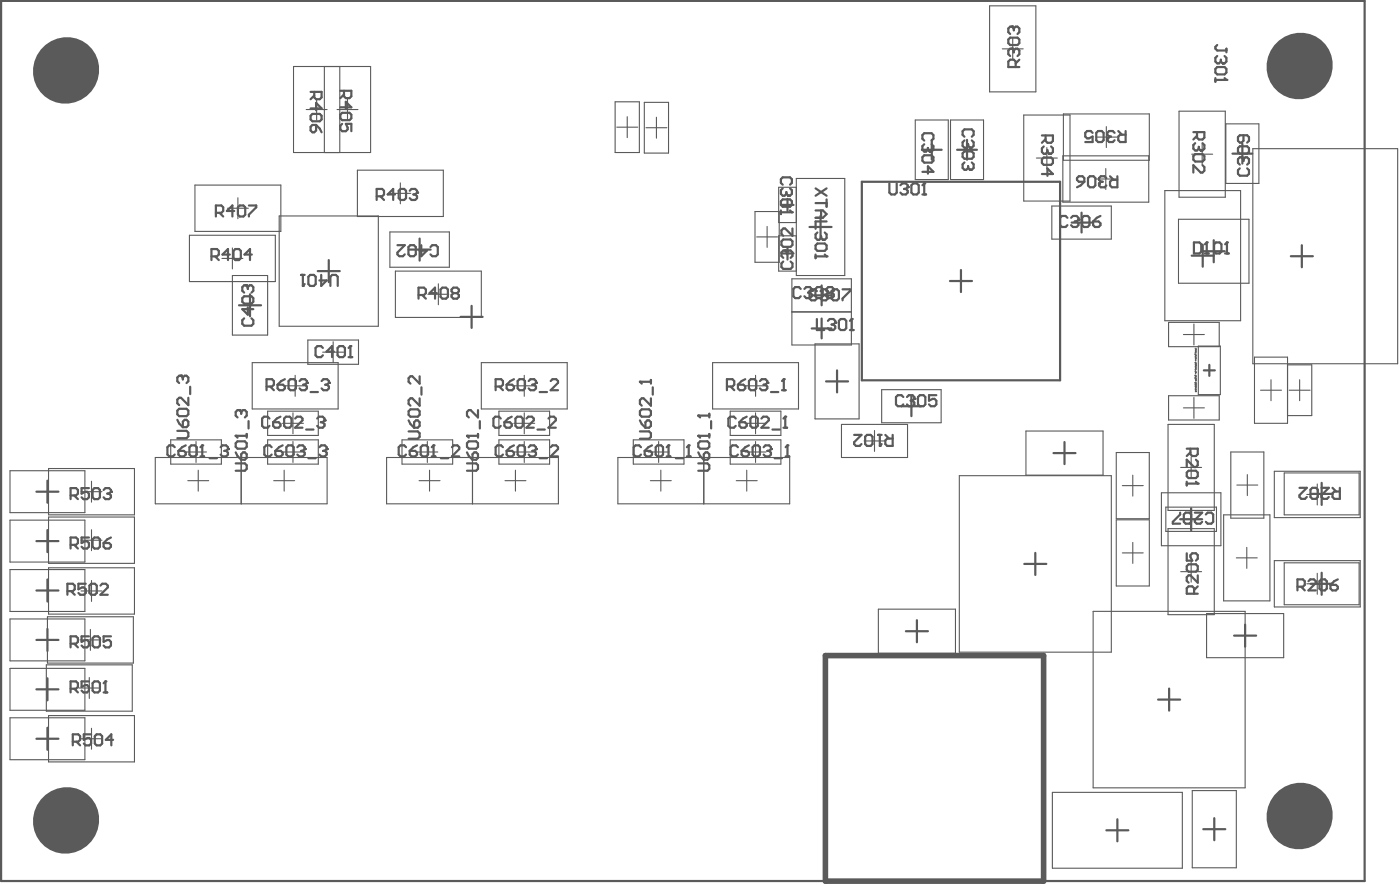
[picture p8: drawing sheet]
<svg xmlns="http://www.w3.org/2000/svg" width="211mm" height="134mm" viewBox="0 0 211 134" stroke-linecap="round" stroke-linejoin="round" font-family="sans-serif">
<g fill="none" stroke="#5a5a5a" stroke-width=".17">
<path d="M44.3 10h11.6v13h-11.6zM46.2 16.5h3.2M47.8 14.9v3.2M49 10v13M50.9 16.5h3.1M51.3 10v13M52.4 14.9v3.2M92.8 15.4h3.7v7.6h-3.7zM93.1 19.2h3.2M94.7 17.6v3.2M97.3 15.4h3.6v7.7h-3.6zM97.5 19.3h3.2"/>
<path d="M99.1 17.7v3.2M138.1 18.1h5v9h-5zM143.5 18.1h5v9h-5zM149.4 .9h7v13h-7zM151.3 7.4h3.1M152.9 5.8v3.2M154.5 17.4h7v12.9h-7zM160.5 17.2h13v7h-13zM167 19.1v3.2M178 16.8h6.9v13h-6.9zM185 18.7h5v9h-5zM28.6 35.5h13v7h-13z"/>
<path d="M29.4 27.9h13v7h-13zM33.5 39h3.2M34.3 31.4h3.2M35.1 37.4v3.2M35.9 29.8v3.2M42.1 32.6h15v16.6h-15zM53.9 25.7h13v7h-13zM58.8 35h9v5.3h-9zM58.8 29.2h3.2M60.4 27.6v3.2M114 31.9h3.6v7.7h-3.6zM114.2 35.8h3.2"/>
<path d="M115.8 34.2v3.1M120.2 35.6h-2.7v5.3h2.7M120.2 28.3h-2.7v5.3h2.7M120.2 26.9h7.3v14.7h-7.3zM156.4 23.9h3.2M158 22.3v3.1M158.8 31.1h8.9v5h-8.9zM160.4 23.5h13v7h-13zM165.3 27h3.2M165.4 20.7h3.2M166.9 25.4v3.2M175.8 28.8h11.5v19.6h-11.5z"/>
<path d="M177.9 33.1h10.6v9.6h-10.6zM179.9 23.3h3.1M181.5 21.7v3.2M189.1 22.4h21.9v32.5h-21.9zM35.1 41.6h5.3v9h-5.3zM38.1 54.7h12.9v7h-12.9zM43 58.2h3.1M44.6 56.6v3.2M46.5 51.3h7.6v3.7h-7.6zM48.7 53.1h3.2M50.3 51.6v3.1M59.7 40.9h12.9v7h-12.9z"/>
<path d="M64.6 44.4h3.1M66.2 42.8v3.2M72.6 54.7h13v7h-13zM77.6 58.2h3.1M79.1 56.6v3.2M107.6 54.7h12.9v7h-12.9zM112.5 58.2h3.1M114 56.6v3.2M119.5 42.1h9v10h-9zM119.5 47.1h9M123 51.9h6.7v11.3h-6.7zM133.1 58.8h9v5h-9z"/>
<path d="M176.4 48.7h7.6v3.6h-7.6zM176.4 59.7h7.6v3.7h-7.6zM178.6 50.5h3.2M180.2 48.9v3.2M180.2 60v3.1M180.9 52.2h3.3v7.4h-3.3zM189.4 53.9h4.9v10h-4.9zM190.3 58.9h3.1M191.8 57.3v3.2M194.3 55.1h3.7v7.6h-3.7M194.6 58.9h3.1M196.2 57.3v3.2"/>
<path d="M1.5 71h11.3v6.4h-11.3zM1.5 78.5h11.3v6.3h-11.3zM7.3 70.7h13v7h-13zM7.3 78h13v7h-13zM12.2 74.2h3.2M13.8 72.6v3.2M13.8 79.9v3.2M23.4 69h26v7h-26zM25.8 66.4h7.6v3.6h-7.6zM28 68.2h3.2M28.3 72.5h3.2M29.6 66.6v3.2"/>
<path d="M29.9 71v3.1M36.4 69v7M40.4 62h7.6v3.7h-7.6zM40.4 66.4h7.6v3.6h-7.6zM41.3 72.5h3.2M42.6 63.9h3.2M42.6 68.2h3.2M42.9 71v3.1M44.2 62.3v3.2M44.2 66.6v3.2M58.4 69h25.9v7h-25.9zM60.7 66.4h7.6v3.6h-7.6z"/>
<path d="M62.9 68.2h3.2M63.3 72.5h3.1M64.5 66.6v3.2M64.8 71v3.1M71.3 69v7M75.3 62h7.7v3.7h-7.7zM75.3 66.4h7.7v3.6h-7.7zM76.2 72.5h3.2M77.6 63.9h3.1M77.6 68.2h3.1M77.8 71v3.1M79.1 62.3v3.2"/>
<path d="M79.1 66.6v3.2M93.3 69h25.9v7h-25.9zM95.6 66.4h7.6v3.6h-7.6zM97.8 68.2h3.2M98.2 72.5h3.1M99.4 66.6v3.2M99.7 71v3.1M106.2 69v7M110.2 62h7.7v3.7h-7.7zM110.2 66.4h7.7v3.6h-7.7zM111.1 72.5h3.2M112.5 63.9h3.1"/>
<path d="M112.5 68.2h3.1M112.7 71v3.1M114 62.3v3.2M114 66.6v3.2M127 64h10v5h-10zM130.4 66.5h3.2M132 65v3.1M144.8 71.8h22.9v26.6h-22.9zM154.9 65h11.6v6.7h-11.6zM168.5 68.3h5v10h-5zM168.5 78.4h5v10h-5zM169.4 73.3h3.2"/>
<path d="M171 71.7v3.2M175.3 74.4h9v8h-9zM176 76.5h7.6v3.7h-7.6zM176.3 64h7v13h-7zM176.3 79.8h7v13h-7zM178.2 78.4h3.2M178.2 70.5h3.2M178.6 61.5h3.2M179.8 69v3.1M179.8 76.8v3.1M184.7 77.7h7v13h-7zM185.8 68.2h5v10h-5z"/>
<path d="M186.7 73.2h3.1M188.3 71.6v3.2M192.3 71.1h13v7h-13zM193.8 71.4h11.3v6.3h-11.3zM197.2 74.6h3.2M198.8 73v3.2M1.5 85.9h11.3v6.4h-11.3zM1.5 93.4h11.3v6.3h-11.3zM7.2 93.1h12.9v7h-12.9zM7.3 85.7h13v7h-13zM12.1 96.6h3.1M12.2 89.2h3.2"/>
<path d="M12.2 81.5h3.2M13.6 95v3.1M13.8 87.6v3.2M132.6 91.9h11.6v6.7h-11.6zM165 92.3h22.9v26.6h-22.9zM169.4 83.4h3.2M171 81.9v3.1M178.2 86.3h3.2M179.8 84.7v3.1M182.1 92.6h11.7v6.6h-11.7zM186.6 84.2h3.2M188.2 82.6v3.2"/>
<path d="M192.3 84.6h13v7h-13zM193.8 84.9h11.3v6.4h-11.3zM197.2 88.1h3.2M198.8 86.5v3.2M1.5 100.9h11.3v6.3h-11.3zM1.5 108.3h11.3v6.3h-11.3zM7 100.3h13v7h-13zM7.3 108h13v7h-13zM11.9 103.8h3.2M12.2 111.5h3.2M13.5 102.2v3.2M13.8 109.9v3.2"/>
<path d="M158.8 119.6h19.7v11.4h-19.7zM180 119.3h6.6v11.7h-6.6z"/>
</g>
<g fill="none" stroke="#5a5a5a" stroke-width=".33">
<path d="M49.6 39.2v3.4M61.7 37.7h3.3M63.3 36v3.3M117.9 38.2h1.9M117.9 30.9h1.9M118.9 30v1.8M118.9 37.3v1.9M122.2 34.3h3.3M123.9 32.6v3.3M130.1 27.4h29.9v30h-29.9zM139.1 22.6h3M140.6 21.1v3"/>
<path d="M144.5 22.6h3M146 21.1v3M161.8 33.6h2.9M163.2 32.1v3M179.9 38.6h3.3M181.5 36.9v3.3M181.5 37.9h3.4M183.2 36.3v3.3M186 23.2h3M187.5 21.7v3M194.8 38.7h3.4M196.5 37v3.3"/>
<path d="M36.1 46.1h3.3M37.7 44.4v3.3M48 40.9h3.3M69.5 47.8h3.3M71.2 46.2v3.3M122.5 49.6h3M122.5 44.6h3M124 43.1v3M124 48.1v3M124.7 57.6h3.3M126.3 55.9v3.3M137.6 59.8v3"/>
<path d="M143.4 42.4h3.3M145 40.7v3.4M181.7 55.9h1.7M182.5 55.1v1.6M5.5 74.2h3.3M7.2 72.5v3.4M7.2 80v3.3M136.1 61.3h3M159 68.4h3.3M160.7 66.7v3.3M178.1 78.4h3.4M179.8 76.7v3.3"/>
<path d="M197.8 74.5h3.4M199.5 72.9v3.3M5.5 96.6h3.3M5.5 89.1h3.3M5.5 81.7h3.3M7.2 87.4v3.4M7.2 94.9v3.3M136.7 95.3h3.4M138.4 93.6v3.3M154.6 85.1h3.3M156.3 83.4v3.4M186.3 95.9h3.3"/>
<path d="M187.9 94.3v3.3M197.8 88.1h3.4M199.5 86.4v3.4M5.5 111.5h3.3M5.5 104h3.3M7.2 102.4v3.3M7.2 109.8v3.3M174.8 105.6h3.3M176.5 103.9v3.3M167 125.3h3.3M168.7 123.6v3.4M181.6 125.1h3.3"/>
<path d="M183.3 123.5v3.3"/>
</g>
<path d="M124.6 98.9h32.9v34.1h-32.9z" fill="none" stroke="#5a5a5a" stroke-width=".85"/>
<g fill="#5a5a5a">
<path d="M193.1 119.3a4.9 4.9 0 0 1 6.7 .3 4.9 4.9 0 0 1 .2 6.7 5 5 0 0 1-7.4 .4 5 5 0 0 1 .5-7.4z"/>
<path d="M6.9 120a4.9 4.9 0 0 1 6.7 .2 4.9 4.9 0 0 1 .2 6.8 5 5 0 0 1-7.4 .4 5 5 0 0 1 .5-7.4z"/>
<path d="M193.1 6.1a4.9 4.9 0 0 1 6.7 .3 4.9 4.9 0 0 1 .2 6.7 5 5 0 0 1-7.4 .4 5 5 0 0 1 .5-7.4z"/>
<path d="M6.9 6.8a4.9 4.9 0 0 1 6.7 .3 4.9 4.9 0 0 1 .2 6.7 5 5 0 0 1-7.4 .4 5 5 0 0 1 .5-7.4z"/>
</g>
<path d="M.2 .1h205.8v132.9h-205.8zM187.1 25.4l-.2 .3v.5l.2 .3h1.1l.3-.3v-.5l-.3-.3M187.4 23.7h-.3l-.2 .3v.6l.2 .3" fill="none" stroke="#5a5a5a" stroke-width=".33"/>
<g fill="none" stroke="#5a5a5a" stroke-width=".15">
<path d="M180.4 58.7h.1M180.4 52.6h.1v.1M180.4 53.2h.1v-.1l-.1 .1M180.4 54.9h.1v-.1l-.1 .1M180.4 57.1h.1M180.4 58.3h.1v-.1l-.1 .1M180.4 58.1h.1M180.4 53.8h.1M180.4 53.9h.1M180.4 55.4h.1M180.4 55l.1 .1v-.1M180.4 57.3l.1-.1v.1"/>
<path d="M180.4 52.8h.1M180.4 53.6h.1M180.4 53.7v.1M180.4 55.3v.1M180.4 55.7v.1M180.4 58.4h.1M180.4 57.7v.1M180.4 53.6l.1 .1M180.4 54.2h.1M180.4 54.7h.1M180.4 54.7v.1M180.4 54.8h.1"/>
<path d="M180.4 56.3h.1M180.4 57.3h.1M180.4 57.4h.1M180.4 57.7h.1M180.4 58.4l.1 .1M180.4 58.5h.1M180.5 52.8v-.1v.1M180.5 53.7v-.1v.1M180.5 56.1v.1zM180.5 57.7v.1v-.1M180.5 57.9v.1zM180.5 54.2l-.1 .1"/>
<path d="M180.5 54.7v.1M180.5 56h.1M180.5 56.9v.1M180.5 55.6h.1M180.5 55.6l-.1 .1M180.5 56.8h.1M180.5 56.8h-.1M180.5 57.3h.1M180.5 58.4h.1M180.5 58.4h-.1M180.5 54l-.1 .1 .1-.1v.1M180.5 55.5l-.1 .1 .1-.1v.1"/>
<path d="M180.5 56.3l-.1 .1M180.5 56.8v.1l-.1-.1M180.5 58.5l-.1 .1M180.5 53.4l-.1 .1v-.1h.1M180.5 56.6v.1M180.5 58.4v.1M180.5 54.2h.1M180.5 56.7h.1M180.5 55v.1M180.5 53.8h.1M180.5 55h.1M180.5 55.6v.1"/>
<path d="M180.5 57.4l-.1 .1M180.5 57.7h.1M180.5 55.2v.1l-.1-.1h.2M180.5 55.7l-.1 .1M180.5 56.8v.1M180.5 58.1h.1M180.5 58.7h.1M180.5 52.9h-.1l.1 .1M180.5 54.3h-.1l.1 .1M180.5 58.8h-.1l.1 .1M180.5 56.6h-.1l.1 .1M180.5 56h-.1"/>
<path d="M180.5 57h-.1M180.5 57.4h.1M180.6 59.1h-.2v-.1l.1 .1"/>
</g>
<circle cx="187.4" cy="23.7" r=".17" fill="#5a5a5a"/>
<g fill="none" stroke="#5a5a5a" stroke-width=".33">
<path d="M187.1 22.1h1.1l.3 .3v.5l-.3 .3h-1.1l-.2-.3v-.5zM187.4 23.7l.3 .3M187.7 20.4v.8l-.3 .3h-.3l-.2-.3v-.5l.2-.3h1.1l.3 .3v.5l-.3 .3M187.7 24v.3M187.7 24l.3-.3h.2l.3 .3v.6l-.3 .3M179.1 71.3l.3-.3h1.1l.3 .3v.6l-.3 .2h-1.1l-.3-.2zM179.1 72.7v.6M179.1 67.7h1.7v.8l-.3 .3h-.5l-.3-.3v-.8M179.1 73h1.7M179.7 68.3l-.6 .5M180.5 69.4l.3 .2v.6l-.3 .3h-.3l-1.1-1.1v1.1M179.1 83.5v1.1h.9l-.3-.6v-.2l.3-.3h.5l.3 .3v.5l-.3 .3"/>
<path d="M179.4 85.2h1.1l.3 .2v.6l-.3 .3h-1.1l-.3-.3v-.6zM180.2 89.6v-.8l-.2-.3h-.6l-.3 .3v.8h1.7M180.8 86.8v1.1l-1.1-1.1h-.3l-.3 .3v.6l.3 .2M180.8 88.5l-.6 .5"/>
</g>
<circle cx="180.8" cy="73" r=".17" fill="#5a5a5a"/>
<path d="M180.1 19.9h1.7v.9l-.3 .2h-.5l-.3-.2v-.9M180.7 20.5l-.6 .5M181.5 21.6l.3 .3v.5l-.3 .3h-.3M180.5 72.7l.3 .3" fill="none" stroke="#5a5a5a" stroke-width=".33"/>
<circle cx="181.2" cy="22.7" r=".17" fill="#5a5a5a"/>
<path d="M157.3 20.4h1.6v.9l-.2 .2h-.6l-.3-.2v-.9M157.8 21l-.5 .5M158.7 22.1l.2 .3v.5l-.2 .3h-.3M180.4 21.6l-.3 .3v.5l.3 .3h.3l.3-.3M180.4 23.3h1.1l.3 .2v.6l-.3 .3h-1.1l-.3-.3v-.6zM181 22.4l.2 .3M181 22.2v.2M181.5 24.9l.3 .3v.6l-.3 .2h-.3l-1.1-1.1v1.1" fill="none" stroke="#5a5a5a" stroke-width=".33"/>
<circle cx="158.4" cy="23.2" r=".17" fill="#5a5a5a"/>
<path d="M145.6 20.6l-.3-.2v-.6l.3-.3h1.1l.3 .3v.6l-.3 .2M146.7 21.2l.3 .3v.5l-.3 .3h-.3M157.3 26.3h1.6l-.8-.9v1.1M157.5 22.1l-.2 .3v.5l.2 .3h.3l.3-.3M157.5 23.8h1.2l.2 .2v.6l-.2 .3h-1.2l-.2-.3v-.6zM158.1 22.9l.3 .3M158.1 22.7v.2" fill="none" stroke="#5a5a5a" stroke-width=".33"/>
<circle cx="146.4" cy="22.3" r=".17" fill="#5a5a5a"/>
<path d="M145.6 21.2l-.3 .3v.5l.3 .3h.2l.3-.3M145.6 22.9h1.1l.3 .2v.6l-.3 .3h-1.1l-.3-.3v-.6zM146.1 22l.3 .3M146.1 21.7v.3M146.7 24.5l.3 .3v.5l-.3 .3h-.3" fill="none" stroke="#5a5a5a" stroke-width=".33"/>
<circle cx="146.4" cy="25.6" r=".17" fill="#5a5a5a"/>
<path d="M139.5 21.2l-.3-.3v-.5l.3-.3h1.1l.3 .3v.5l-.3 .3M140.6 21.8l.3 .2v.6l-.3 .3h-.3M145.6 24.5l-.3 .3v.5l.3 .3h.2l.3-.3M146.1 25.3l.3 .3M146.1 25.1v.2" fill="none" stroke="#5a5a5a" stroke-width=".33"/>
<circle cx="140.3" cy="22.9" r=".17" fill="#5a5a5a"/>
<path d="M118.1 27.9l-.2-.3v-.6l.2-.2h1.2l.2 .2v.6l-.2 .3M119.3 28.4l.2 .3v.6l-.2 .2h-.3M139.2 25.9h1.7l-.8-.8v1.1M139.5 21.8l-.3 .2v.6l.3 .3h.3l.3-.3M139.5 23.4h1.1l.3 .3v.6l-.3 .2h-1.1l-.3-.2v-.6zM140.1 22.6l.2 .3M140.1 22.3v.3" fill="none" stroke="#5a5a5a" stroke-width=".33"/>
<circle cx="119" cy="29.5" r=".17" fill="#5a5a5a"/>
<path d="M117.9 31.8v.5M117.9 32h1.6M118.1 28.4l-.2 .3v.6l.2 .2h.3l.3-.2M118.1 30.1h1.2l.2 .3v.5l-.2 .3h-1.2l-.2-.3v-.5zM118.7 29.3l.3 .2M118.7 29v.3" fill="none" stroke="#5a5a5a" stroke-width=".33"/>
<circle cx="119.5" cy="32" r=".17" fill="#5a5a5a"/>
<path d="M119.3 31.8l.2 .2M48.7 52.5l-.2-.3h-.6l-.3 .3v1.1l.3 .3h.6l.2-.3M50.4 53.1h-1.1l.8-.9v1.7M51.2 52.2h.6l.3 .3v1.1l-.3 .3h-.6l-.2-.3v-1.1zM52.6 53.9h.6M52.9 52.2v1.7" fill="none" stroke="#5a5a5a" stroke-width=".33"/>
<circle cx="52.9" cy="52.2" r=".17" fill="#5a5a5a"/>
<path d="M51.4 13.7h1.6v.8l-.2 .3h-.6l-.3-.3v-.8M51.4 16.2h1.6l-.8-.8v1.1M51.6 17h1.2l.2 .3v.6l-.2 .2h-1.2l-.2-.2v-.6zM51.6 18.7l-.2 .3v.5l.2 .3h.6l.3-.3v-.3l-.3-.5h.8v1.1M51.9 14.3l-.5 .5M36.9 48l-.3 .3v.6l.3 .3h1.1l.2-.3v-.6l-.2-.3M36.9 44.7h1.1l.2 .3v.5l-.2 .3h-1.1l-.3-.3v-.5zM37.1 43h-.2l-.3 .3v.6l.3 .3M37.4 46.4v1.1l-.8-.8h1.6M52.9 52.2l-.3 .3" fill="none" stroke="#5a5a5a" stroke-width=".33"/>
<circle cx="37.1" cy="43" r=".17" fill="#5a5a5a"/>
<path d="M183.7 6.8l-.3 .3v.2l.3 .3h1.4M184.8 8.5l.3 .2v.6l-.3 .3h-.2M185.1 7.3v.6M37.1 43l.3 .3M37.4 43.3v.3M37.4 43.3l.3-.3h.3l.2 .3v.6l-.2 .3" fill="none" stroke="#5a5a5a" stroke-width=".33"/>
<circle cx="184.6" cy="9.6" r=".17" fill="#5a5a5a"/>
<path d="M183.4 11.8v.5M183.4 12.1h1.7M183.7 8.5l-.3 .2v.6l.3 .3h.3l.3-.3M183.7 10.1h1.1l.3 .3v.6l-.3 .2h-1.1l-.3-.2v-.6zM184.3 9.3l.3 .3M184.3 9v.3" fill="none" stroke="#5a5a5a" stroke-width=".33"/>
<circle cx="185.1" cy="12.1" r=".17" fill="#5a5a5a"/>
<path d="M152.7 7.3h-.2l-.3 .3v.6l.3 .3M153.3 10.1v-.8l-.3-.3h-.5l-.3 .3v.8h1.7M153.9 9l-.6 .6M184.8 11.8l.3 .3" fill="none" stroke="#5a5a5a" stroke-width=".33"/>
<circle cx="152.7" cy="7.3" r=".17" fill="#5a5a5a"/>
<path d="M152.2 6l.3-.3h1.1l.3 .3v.5l-.3 .3h-1.1l-.3-.3zM152.7 7.3l.3 .3M152.7 4h-.2l-.3 .3v.6l.3 .2M153 7.6v.3M153 7.6l.3-.3h.3l.3 .3v.6l-.3 .3" fill="none" stroke="#5a5a5a" stroke-width=".33"/>
<circle cx="152.7" cy="4" r=".17" fill="#5a5a5a"/>
<path d="M152.7 4l.3 .3M153 4.3v.3M153 4.3l.3-.3h.3l.3 .3v.6l-.3 .2M123.1 28.4l1.7 1.1M123.1 30.6h1.7M123.1 31.8h1.1l.6 .5-.6 .6h-1.1M123.9 31.8v1.1M124.5 35.1l.3 .3v.5l-.3 .3h-.3M124.8 28.4l-1.7 1.1M124.8 30.1v1.1M124.8 33.4h-1.7v1.1" fill="none" stroke="#5a5a5a" stroke-width=".33"/>
<circle cx="124.2" cy="36.2" r=".17" fill="#5a5a5a"/>
<path d="M123.1 38.4v.6M123.1 38.7h1.7M123.4 35.1l-.3 .3v.5l.3 .3h.3l.2-.3M123.4 36.7h1.1l.3 .3v.6l-.3 .3h-1.1l-.3-.3v-.6zM123.9 35.9l.3 .3M123.9 35.6v.3" fill="none" stroke="#5a5a5a" stroke-width=".33"/>
<circle cx="124.8" cy="38.7" r=".17" fill="#5a5a5a"/>
<path d="M118.2 39.5l-.3 .2v.6l.3 .3h1.1l.3-.3v-.6l-.3-.2M118.5 37.8h-.3l-.3 .3v.5l.3 .3M124.5 38.4l.3 .3" fill="none" stroke="#5a5a5a" stroke-width=".33"/>
<circle cx="118.5" cy="37.8" r=".17" fill="#5a5a5a"/>
<path d="M118.2 36.1h1.1l.3 .3v.6l-.3 .3h-1.1l-.3-.3v-.6zM118.5 37.8l.3 .3M118.8 38.1v.3M118.8 38.1l.3-.3h.2l.3 .3v.5l-.3 .3M119.6 34.5v1.1l-1.1-1.1h-.3l-.3 .3v.5l.3 .3M105.4 69.9h1.4l.3 .3v.6l-.3 .2h-1.4M105.4 68.3l.3 .5 .5 .6M105.4 65.8h1.7M105.7 66.6h1.1l.3 .3v.5l-.3 .3h-1.1l-.3-.3v-.5zM106.5 68.3h.3l.3 .2v.6l-.3 .3h-.6v-.9zM107.1 65.5v.5" fill="none" stroke="#5a5a5a" stroke-width=".33"/>
<circle cx="105.4" cy="65.8" r=".17" fill="#5a5a5a"/>
<path d="M105.4 65.8l.3 .2M105.4 62.7h1.7M107.1 62.4v.6M107.3 63.5v1.2" fill="none" stroke="#5a5a5a" stroke-width=".33"/>
<circle cx="105.4" cy="62.7" r=".17" fill="#5a5a5a"/>
<path d="M96.6 57.6h1.6M98.2 57.3v.6M98.5 58.4v1.2M96.6 65.1h1.4l.2 .3v.5l-.2 .3h-1.4M96.6 63.4l.3 .6 .5 .5M96.9 61.8h1.1l.2 .3v.5l-.2 .3h-1.1l-.3-.3v-.5zM97.7 63.4h.3l.2 .3v.6l-.2 .2h-.6v-.8zM98.2 60.1v1.1l-1.1-1.1h-.2l-.3 .3v.5l.3 .3M105.4 62.7l.3 .3" fill="none" stroke="#5a5a5a" stroke-width=".33"/>
<circle cx="96.6" cy="57.6" r=".17" fill="#5a5a5a"/>
<path d="M96.6 57.6l.3 .3M70.5 69.9h1.4l.2 .3v.6l-.2 .2h-1.4M70.5 68.3l.3 .5 .5 .6M70.5 65.8h1.6M70.8 66.6h1.1l.2 .3v.5l-.2 .3h-1.1l-.3-.3v-.5zM71.6 68.3h.3l.2 .2v.6l-.2 .3h-.6v-.9zM72.1 65.5v.5" fill="none" stroke="#5a5a5a" stroke-width=".33"/>
<circle cx="70.5" cy="65.8" r=".17" fill="#5a5a5a"/>
<g fill="none" stroke="#5a5a5a" stroke-width=".33">
<path d="M63.3 56.8v1.1l-1.1-1.1h-.2l-.3 .3v.5l.3 .3M63.6 58.4v1.2M35.6 69.9h1.4l.2 .3v.6l-.2 .2h-1.4M35.6 68.3l.3 .5 .5 .6M35.6 65.8h1.6M35.9 66.6h1.1l.2 .3v.5l-.2 .3h-1.1l-.3-.3v-.5zM36.7 68.3h.3l.2 .2v.6l-.2 .3h-.6v-.9zM37.2 65.5v.5M61.7 65.1h1.4l.2 .3v.5l-.2 .3h-1.4M61.7 63.4l.3 .6 .5 .5M62 61.8h1.1l.2 .3v.5l-.2 .3h-1.1l-.3-.3v-.5zM62.8 63.4h.3l.2 .3v.6l-.2 .2h-.6v-.8z"/>
<path d="M63.3 60.1v1.1l-1.1-1.1h-.2l-.3 .3v.5l.3 .3M70.5 65.8l.3 .2M72.1 61.9v1.1l-1.1-1.1h-.2l-.3 .3v.5l.3 .3M72.4 63.5v1.2"/>
</g>
<circle cx="35.6" cy="65.8" r=".17" fill="#5a5a5a"/>
<path d="M35.6 65.8l.3 .2M36.1 61.9h-.2l-.3 .3v.5l.3 .3M37.5 63.5v1.2" fill="none" stroke="#5a5a5a" stroke-width=".33"/>
<circle cx="36.1" cy="61.9" r=".17" fill="#5a5a5a"/>
<g fill="none" stroke="#5a5a5a" stroke-width=".33">
<path d="M165.9 27.7v.3l.3 .3h.5l.3-.3M167.5 26.6l.6 .6M168.7 26.6v1.7h-.9l-.3-.3v-.6l.3-.2h.9M36.1 61.9l.3 .3M36.4 62.2v.2M36.4 62.2l.3-.3h.3l.2 .3v.5l-.2 .3M178.1 77.4v.2l-1.1 1.1v.3h1.1M179 77.4h.5l.3 .2v1.1l-.3 .3h-.5l-.3-.3v-1.1zM180.3 77.4h1.2l-1.2 1.1v.2l.3 .3h.6l.3-.3M182 77.6l.3-.2h.5l.3 .2v1.1l-.3 .3h-.5l-.3-.3M196.1 73.6h1.1l-1.1 1.1v.3l.3 .3h.6l.2-.3M198.1 73.6h.5l.3 .3v1.1l-.3 .3h-.5l-.3-.3v-1.1z"/>
<path d="M199.5 73.6h1.1l-1.1 1.1v.3l.2 .3h.6l.3-.3M201.1 73.6l.6 .6M202.2 73.6v1.7h-.8l-.3-.3v-.6l.3-.2h.8M195.8 88.5h.9l.2-.2v-.6l-.2-.3h-.9v1.7M196.4 88.5l.5 .6M197.5 87.7l.3-.3h.5l.3 .3v.3l-1.1 1.1h1.1M199.4 87.4h.6l.3 .3v1.1l-.3 .3h-.6l-.2-.3v-1.1zM200.8 88.3h.8l.3 .2v.3l-.3 .3h-.5l-.3-.3zM201.9 87.4l-.5 .3-.6 .6"/>
</g>
<circle cx="165.9" cy="27.7" r=".17" fill="#5a5a5a"/>
<path d="M168.8 19.8l.5 .5M169.9 19.8v1.6h-.8l-.3-.2v-.6l.3-.3h.8M162.8 26.6h.6l.3 .3v.5h-.9l-.2-.2v-.3zM163.7 27.4l-.6 .6-.5 .3M164.5 26.6h.6l.2 .3v1.1l-.2 .3h-.6l-.3-.3v-1.1zM166.2 27.4l-.3 .3M166.2 27.4h.2M167 26.9l-.3-.3h-.5l-.3 .3v.3l.3 .2M167.1 20.9v.3l.3 .2h.6l.2-.2" fill="none" stroke="#5a5a5a" stroke-width=".33"/>
<circle cx="167.1" cy="20.9" r=".17" fill="#5a5a5a"/>
<path d="M165.7 19.8h.6l.3 .3v1.1l-.3 .2h-.6l-.2-.2v-1.1zM134.2 27.7v1.4l.3 .2h.6l.2-.2v-1.4M135.9 28l.3-.3h.5l.3 .3v.2M164.9 20.1l-.3-.3h-.5l-.3 .3v.5l.3 .3h.3l.5-.3v.8h-1.1M167.4 20.6l-.3 .3M167.4 20.6h.3M168.2 20.1l-.2-.3h-.6l-.3 .3v.2l.3 .3" fill="none" stroke="#5a5a5a" stroke-width=".33"/>
<circle cx="137" cy="28.2" r=".17" fill="#5a5a5a"/>
<path d="M136.5 28.5h.2M136.7 28.5l.3 .3v.3l-.3 .2h-.5l-.3-.2M137 28.2l-.3 .3M137.6 28l.2-.3h.6l.3 .3v1.1l-.3 .2h-.6l-.2-.2zM139.2 29.3h.6M139.5 27.7v1.6" fill="none" stroke="#5a5a5a" stroke-width=".33"/>
<circle cx="139.5" cy="27.7" r=".17" fill="#5a5a5a"/>
<path d="M139.5 27.7l-.3 .3M111.4 67.5l-.3-.3h-.5l-.3 .3v1.1l.3 .3h.5l.3-.3M111.9 68h.9l.2 .3v.3l-.2 .3h-.6l-.3-.3zM113 67.2l-.5 .3-.6 .5M113.9 67.2h.5l.3 .3v1.1l-.3 .3h-.5l-.3-.3v-1.1zM115.3 67.5l.2-.3h.6l.3 .3v.3" fill="none" stroke="#5a5a5a" stroke-width=".33"/>
<circle cx="116.4" cy="67.8" r=".17" fill="#5a5a5a"/>
<path d="M115.8 68h.3M116.1 68l.3 .3v.3l-.3 .3h-.6l-.2-.3M116.4 67.8l-.3 .2M116.9 69.2h1.1M118.6 68.9h.5M118.9 67.2v1.7" fill="none" stroke="#5a5a5a" stroke-width=".33"/>
<circle cx="118.9" cy="67.2" r=".17" fill="#5a5a5a"/>
<path d="M111 63.2l-.2-.3h-.6l-.3 .3v1.1l.3 .2h.6l.2-.2M111.6 63.7h.8l.3 .3v.3l-.3 .2h-.5l-.3-.2zM112.7 62.9l-.5 .3-.6 .5M113.5 62.9h.6l.3 .3v1.1l-.3 .2h-.6l-.2-.2v-1.1zM114.9 63.2l.3-.3h.6l.2 .3v.2l-1.1 1.1h1.1M116.6 64.8h1.1M118.3 64.5h.5M118.5 62.9v1.6M118.9 67.2l-.3 .3" fill="none" stroke="#5a5a5a" stroke-width=".33"/>
<circle cx="118.5" cy="62.9" r=".17" fill="#5a5a5a"/>
<path d="M109.7 58.3h.9l.2-.2v-.6l-.2-.3h-.9v1.7M110.3 58.3l.5 .6M111.4 58.1h.8l.3 .2v.3l-.3 .3h-.5l-.3-.3zM112.5 57.2l-.6 .3-.5 .6M113.3 57.2h.6l.3 .3v1.1l-.3 .3h-.6l-.3-.3v-1.1zM114.7 57.5l.3-.3h.5l.3 .3v.3M118.5 62.9l-.2 .3" fill="none" stroke="#5a5a5a" stroke-width=".33"/>
<circle cx="115.8" cy="57.8" r=".17" fill="#5a5a5a"/>
<path d="M115.3 58.1h.2M115.5 58.1l.3 .2v.3l-.3 .3h-.5l-.3-.3M115.8 57.8l-.3 .3M116.4 59.2h1.1M118 58.9h.6M118.3 57.2v1.7" fill="none" stroke="#5a5a5a" stroke-width=".33"/>
<circle cx="118.3" cy="57.2" r=".17" fill="#5a5a5a"/>
<path d="M118.3 57.2l-.3 .3M123.3 48.1v1.7h1.1M125 48.4l.2-.3h.6l.3 .3v.3" fill="none" stroke="#5a5a5a" stroke-width=".33"/>
<circle cx="126.1" cy="48.7" r=".17" fill="#5a5a5a"/>
<path d="M125.5 49h.3M125.8 49l.3 .3v.2l-.3 .3h-.6l-.2-.3M126.1 48.7l-.3 .3M126.9 48.1h.6l.2 .3v1.1l-.2 .3h-.6l-.3-.3v-1.1zM128.3 49.8h.5M128.6 48.1v1.7" fill="none" stroke="#5a5a5a" stroke-width=".33"/>
<circle cx="128.6" cy="48.1" r=".17" fill="#5a5a5a"/>
<path d="M120.9 43.6l-.3-.3h-.6l-.2 .3v1.1l.2 .3h.6l.3-.3M121.4 43.6l.3-.3h.5l.3 .3v.3M128.6 48.1l-.3 .3" fill="none" stroke="#5a5a5a" stroke-width=".33"/>
<circle cx="122.5" cy="43.9" r=".17" fill="#5a5a5a"/>
<path d="M122 44.2h.2M122.2 44.2l.3 .2v.3l-.3 .3h-.5l-.3-.3M122.5 43.9l-.3 .3M123.3 43.9l-.3-.2h-.5l-.3 .2v1.1l.3 .3h.5l.3-.3M123.4 43.3h.5l.3 .3v1.1l-.3 .3h-.5l-.3-.3v-1.1zM123.8 43.9l.3-.2h.6l.3 .2v.3M125 44.2h.6M125 44.2l-.3 .2v.3l.3 .3h.6l.2-.3v-.3l-.2-.2M125 44.2l-.3-.3v-.3l.3-.3h.6l.2 .3v.3l-.2 .3" fill="none" stroke="#5a5a5a" stroke-width=".33"/>
<circle cx="125" cy="44.2" r=".17" fill="#5a5a5a"/>
<path d="M124.4 44.5h.3M124.7 44.5l.3 .3v.2l-.3 .3h-.6l-.3-.3M125 44.2l-.3 .3M125.8 43.7h.5l.3 .2v1.1l-.3 .3h-.5l-.3-.3v-1.1zM127.2 43.7h1.1v.2l-1.1 1.1v.3M61.3 67.5l-.3-.3h-.5l-.3 .3v1.1l.3 .3h.5l.3-.3M61.8 68h.9l.2 .3v.3l-.2 .3h-.6l-.3-.3zM62.9 67.2l-.5 .3-.6 .5M63.8 67.2h.5l.3 .3v1.1l-.3 .3h-.5l-.3-.3v-1.1zM65.2 68.9h.5M65.4 67.2v1.7" fill="none" stroke="#5a5a5a" stroke-width=".33"/>
<circle cx="65.4" cy="67.2" r=".17" fill="#5a5a5a"/>
<g fill="none" stroke="#5a5a5a" stroke-width=".33">
<path d="M56.9 29.6h.8l.3-.3v-.5l-.3-.3h-.8v1.7M57.4 29.6l.6 .6M59.6 29.3h-1.1l.8-.8v1.7M60 37h1.1l-1.1 1.1v.3l.3 .3h.5l.3-.3M60.5 28.5h.5l.3 .3v1.1l-.3 .3h-.5l-.3-.3v-1.1zM61.8 28.8l.3-.3h.6l.2 .3v.3M61.9 37h.6l.3 .3v1.1l-.3 .3h-.6l-.3-.3v-1.1zM63.6 37v1.7l.8-.9h-1.1M65 37.3l.2-.3h.6l.3 .3v1.1l-.3 .3h-.6l-.2-.3M63.2 44.5h.8l.3-.3v-.5l-.3-.3h-.8v1.7M63.7 44.5l.6 .6M65.9 44.2h-1.1l.9-.8v1.7"/>
<path d="M66.8 43.4h.5l.3 .3v1.1l-.3 .3h-.5l-.3-.3v-1.1zM68.4 44.2l-.2-.2v-.3l.2-.3h.6l.3 .3v.3l-.3 .2M68.4 44.2h.6M68.4 44.2l-.2 .3v.3l.2 .3h.6l.3-.3v-.3l-.3-.3M65.4 67.2l-.2 .3M66.5 69.2h1.2M68.2 67.5l.3-.3h.5l.3 .3v.3l-1.1 1.1h1.1"/>
</g>
<circle cx="62.9" cy="29.1" r=".17" fill="#5a5a5a"/>
<path d="M62.4 29.3h.3M62.7 29.3l.2 .3v.3l-.2 .3h-.6l-.3-.3M62.9 29.1l-.2 .2M41 67.5l-.3-.3h-.5l-.3 .3v1.1l.3 .3h.5l.3-.3M41.6 68h.8l.3 .3v.3l-.3 .3h-.6l-.2-.3zM42.7 67.2l-.6 .3-.5 .5M43.5 67.2h.6l.2 .3v1.1l-.2 .3h-.6l-.3-.3v-1.1zM44.9 67.5l.3-.3h.5l.3 .3v.3" fill="none" stroke="#5a5a5a" stroke-width=".33"/>
<circle cx="46" cy="67.8" r=".17" fill="#5a5a5a"/>
<path d="M45.4 68h.3M45.7 68l.3 .3v.3l-.3 .3h-.5l-.3-.3M46 67.8l-.3 .2M46.5 69.2h1.2M48.2 67.5l.3-.3h.5l.3 .3v.3" fill="none" stroke="#5a5a5a" stroke-width=".33"/>
<circle cx="49.3" cy="67.8" r=".17" fill="#5a5a5a"/>
<path d="M26.4 67.5l-.3-.3h-.6l-.2 .3v1.1l.2 .3h.6l.3-.3M26.9 68h.9l.2 .3v.3l-.2 .3h-.6l-.3-.3zM28 67.2l-.5 .3-.6 .5M28.9 67.2h.5l.3 .3v1.1l-.3 .3h-.5l-.3-.3v-1.1zM30.3 68.9h.5M30.5 67.2v1.7M48.8 68h.2M49 68l.3 .3v.3l-.3 .3h-.5l-.3-.3M49.3 67.8l-.3 .2" fill="none" stroke="#5a5a5a" stroke-width=".33"/>
<circle cx="30.5" cy="67.2" r=".17" fill="#5a5a5a"/>
<path d="M30.5 67.2l-.2 .3M31.6 69.2h1.1M33.3 67.5l.3-.3h.5l.3 .3v.3" fill="none" stroke="#5a5a5a" stroke-width=".33"/>
<circle cx="34.4" cy="67.8" r=".17" fill="#5a5a5a"/>
<path d="M33.9 68h.2M34.1 68l.3 .3v.3l-.3 .3h-.5l-.3-.3M34.4 67.8l-.3 .2M40.7 63.2l-.3-.3h-.6l-.2 .3v1.1l.2 .2h.6l.3-.2M41.2 63.7h.9l.2 .3v.3l-.2 .2h-.6l-.3-.2zM42.3 62.9l-.5 .3-.6 .5M43.2 62.9h.5l.3 .3v1.1l-.3 .2h-.5l-.3-.2v-1.1zM44.6 63.2l.2-.3h.6l.3 .3v.2l-1.1 1.1h1.1M46.2 64.8h1.1M47.9 63.2l.3-.3h.5l.3 .3v.2" fill="none" stroke="#5a5a5a" stroke-width=".33"/>
<circle cx="49" cy="63.4" r=".17" fill="#5a5a5a"/>
<path d="M40.2 58.3h.9l.2-.2v-.6l-.2-.3h-.9v1.7M40.8 58.3l.5 .6M41.9 58.1h.8l.3 .2v.3l-.3 .3h-.5l-.3-.3zM43 57.2l-.6 .3-.5 .6M43.8 57.2h.6l.3 .3v1.1l-.3 .3h-.6l-.2-.3v-1.1zM45.2 57.5l.3-.3h.5l.3 .3v.3M48.4 63.7h.3M48.7 63.7l.3 .3v.3l-.3 .2h-.5l-.3-.2M49 63.4l-.3 .3" fill="none" stroke="#5a5a5a" stroke-width=".33"/>
<circle cx="46.3" cy="57.8" r=".17" fill="#5a5a5a"/>
<path d="M45.8 58.1h.2M46 58.1l.3 .2v.3l-.3 .3h-.5l-.3-.3M46.3 57.8l-.3 .3M46.9 59.2h1.1M48.5 57.5l.3-.3h.6l.2 .3v.3" fill="none" stroke="#5a5a5a" stroke-width=".33"/>
<circle cx="49.6" cy="57.8" r=".17" fill="#5a5a5a"/>
<g fill="none" stroke="#5a5a5a" stroke-width=".33">
<path d="M49.1 58.1h.3M49.4 58.1l.2 .2v.3l-.2 .3h-.6l-.3-.3M49.6 57.8l-.2 .3M10.7 103.9h.8l.3-.2v-.6l-.3-.3h-.8v1.7M11 111.9h.8l.3-.3v-.5l-.3-.3h-.8v1.7M11.2 103.9l.6 .6M11.5 111.9l.6 .6M13.4 102.8h-1.1v.9l.6-.3h.2l.3 .3v.5l-.3 .3h-.5l-.3-.3M13.8 110.8h-1.2v.8l.6-.2h.3l.3 .2v.6l-.3 .3h-.6l-.3-.3M14.3 102.8h.5l.3 .3v1.1l-.3 .3h-.5l-.3-.3v-1.1zM14.6 110.8h.5l.3 .3v1.1l-.3 .3h-.5l-.3-.3v-1.1zM15.6 104.5h.6"/>
<path d="M15.9 102.8v1.7M17.1 111.6h-1.1l.8-.8v1.7"/>
</g>
<circle cx="15.9" cy="102.8" r=".17" fill="#5a5a5a"/>
<g fill="none" stroke="#5a5a5a" stroke-width=".33">
<path d="M10.7 74.8h.8l.3-.3v-.6l-.3-.2h-.8v1.6M11.2 74.8l.6 .5M13.4 73.7h-1.1v.8l.6-.3h.2l.3 .3v.5l-.3 .3h-.5l-.3-.3M14.3 73.7h.5l.3 .2v1.1l-.3 .3h-.5l-.3-.3v-1.1zM15.6 73.9l.3-.2h.6l.2 .2v.3M10.2 89.2h.8l.3-.3v-.5l-.3-.3h-.8v1.7M10.7 82.2h.8l.3-.3v-.5l-.3-.3h-.8v1.7M10.7 97.1h.8l.3-.2v-.6l-.3-.3h-.8v1.7M10.7 89.2l.6 .6M11.2 97.1l.6 .6M11.2 82.2l.6 .6M12.9 88.1h-1.1v.8l.6-.3h.3l.2 .3v.6l-.2 .3h-.6l-.3-.3"/>
<path d="M13.4 96h-1.1v.9l.6-.3h.2l.3 .3v.5l-.3 .3h-.5l-.3-.3M13.4 81.1h-1.1v.8l.6-.2h.2l.3 .2v.6l-.3 .3h-.5l-.3-.3M13.8 88.1h.5l.3 .3v1.1l-.3 .3h-.5l-.3-.3v-1.1zM14.3 96h.5l.3 .3v1.1l-.3 .3h-.5l-.3-.3v-1.1zM14.3 81.1h.5l.3 .3v1.1l-.3 .3h-.5l-.3-.3v-1.1zM15.2 88.4l.2-.3h.6l.3 .3v.2l-1.1 1.2h1.1M15.6 81.9h.9l.2 .3v.3l-.2 .3h-.6l-.3-.3zM16.7 96h-1.1v.9l.6-.3h.3l.2 .3v.5l-.2 .3h-.6l-.3-.3M16.7 81.1l-.5 .3-.6 .5M15.9 102.8l-.3 .3"/>
</g>
<circle cx="16.7" cy="74.2" r=".17" fill="#5a5a5a"/>
<path d="M161.1 32.9l-.3-.3h-.5l-.3 .3v1.1l.3 .3h.5l.3-.3M161.7 32.9l.2-.3h.6l.3 .3v.2M16.2 74.5h.3M16.5 74.5l.2 .3v.2l-.2 .3h-.6l-.3-.3M16.7 74.2l-.2 .3" fill="none" stroke="#5a5a5a" stroke-width=".33"/>
<circle cx="162.8" cy="33.1" r=".17" fill="#5a5a5a"/>
<path d="M162.2 33.4h.3M162.5 33.4l.3 .3v.3l-.3 .3h-.6l-.2-.3M162.8 33.1l-.3 .3M163.6 32.6h.6l.2 .3v1.1l-.2 .3h-.6l-.3-.3v-1.1zM165 33.4h.8l.3 .3v.3l-.3 .3h-.5l-.3-.3zM166.1 32.6l-.6 .3-.5 .5M136.3 59.9l-.2-.3h-.6l-.3 .3v1.1l.3 .3h.6l.2-.3M136.9 59.9l.3-.3h.5l.3 .3v.3" fill="none" stroke="#5a5a5a" stroke-width=".33"/>
<circle cx="138" cy="60.2" r=".17" fill="#5a5a5a"/>
<g fill="none" stroke="#5a5a5a" stroke-width=".33">
<path d="M46.9 13.9h1.6v.8l-.2 .3h-.6l-.3-.3v-.8M46.9 16.4h1.6l-.8-.9v1.1M47.2 17.2h1.1l.2 .3v.5l-.2 .3h-1.1l-.3-.3v-.5zM47.2 18.9h.5v.8l-.3 .3h-.2l-.3-.3v-.6zM47.4 14.4l-.5 .6M47.7 18.9l.6 .5 .2 .6M31.9 38.7h.8l.3-.3v-.5l-.3-.3h-.8v1.6M32.5 38.7l.5 .5M32.6 32.1h.8l.3-.3v-.5l-.3-.3h-.8v1.7M33.1 32.1l.6 .6M34.7 38.4h-1.1l.8-.8v1.6M35.4 31.8h-1.2l.9-.8v1.7"/>
<path d="M35.5 37.6h.6l.2 .3v1.1l-.2 .2h-.6l-.3-.2v-1.1zM36.2 31h.5l.3 .3v1.1l-.3 .3h-.5l-.3-.3v-1.1zM37.6 31h1.1v.3l-1.1 1.1v.3M38 38.4h-1.1l.8-.8v1.6M27.3 56.7h-.3l-.2 .3v.5l.2 .3M28.7 58.4v1.1M138.8 59.6h.6l.3 .3v1.1l-.3 .3h-.6l-.2-.3v-1.1zM141.3 59.6h-1.1v.9l.6-.3h.3l.2 .3v.5l-.2 .3h-.6l-.3-.3M26.8 65h1.4l.2 .3v.5l-.2 .3h-1.4M26.8 63.4l.2 .5 .6 .6M27 61.7h1.2l.2 .3v.5l-.2 .3h-1.2l-.2-.3v-.5zM27.9 63.4h.3l.2 .2v.6l-.2 .3h-.6v-.9z"/>
<path d="M28.4 60v1.1l-1.1-1.1h-.3l-.2 .3v.6l.2 .2M137.5 60.5h.2M137.7 60.5l.3 .2v.3l-.3 .3h-.5l-.3-.3M138 60.2l-.3 .3"/>
</g>
<circle cx="27.3" cy="56.7" r=".17" fill="#5a5a5a"/>
<path d="M180.2 36.6h.8l.3 .3v1.1l-.3 .2h-.8zM181.9 38.2h.5M182.1 36.6v1.6M27.3 56.7l.3 .3M27.6 57v.3M27.6 57l.3-.3h.3l.2 .3v.5l-.2 .3" fill="none" stroke="#5a5a5a" stroke-width=".33"/>
<circle cx="182.1" cy="36.6" r=".17" fill="#5a5a5a"/>
<path d="M182.1 36.6l-.2 .3M183.5 36.6h.6l.3 .3v1.1l-.3 .2h-.6l-.2-.2v-1.1zM184.9 38.2h.6M185.2 36.6v1.6" fill="none" stroke="#5a5a5a" stroke-width=".33"/>
<circle cx="185.2" cy="36.6" r=".17" fill="#5a5a5a"/>
<path d="M185.2 36.6l-.3 .3M75.9 67.5l-.3-.3h-.5l-.3 .3v1.1l.3 .3h.5l.3-.3M76.5 68h.8l.3 .3v.3l-.3 .3h-.6l-.2-.3zM77.6 67.2l-.6 .3-.5 .5M78.4 67.2h.6l.2 .3v1.1l-.2 .3h-.6l-.3-.3v-1.1zM79.8 67.5l.3-.3h.5l.3 .3v.3" fill="none" stroke="#5a5a5a" stroke-width=".33"/>
<circle cx="80.9" cy="67.8" r=".17" fill="#5a5a5a"/>
<path d="M80.3 68h.3M80.6 68l.3 .3v.3l-.3 .3h-.5l-.3-.3M80.9 67.8l-.3 .2M81.5 69.2h1.1M83.1 67.5l.3-.3h.5l.3 .3v.3l-1.1 1.1h1.1M96.8 67.5l-.3-.3h-.6l-.3 .3v1.1l.3 .3h.6l.3-.3M97.3 68h.8l.3 .3v.3l-.3 .3h-.5l-.3-.3zM98.4 67.2l-.5 .3-.6 .5M99.2 67.2h.6l.3 .3v1.1l-.3 .3h-.6l-.2-.3v-1.1zM100.6 68.9h.6M100.9 67.2v1.7" fill="none" stroke="#5a5a5a" stroke-width=".33"/>
<circle cx="100.9" cy="67.2" r=".17" fill="#5a5a5a"/>
<path d="M100.9 67.2l-.3 .3M102 69.2h1.1M103.7 68.9h.5M104 67.2v1.7" fill="none" stroke="#5a5a5a" stroke-width=".33"/>
<circle cx="104" cy="67.2" r=".17" fill="#5a5a5a"/>
<g fill="none" stroke="#5a5a5a" stroke-width=".33">
<path d="M74.8 58.3h.8l.3-.2v-.6l-.3-.3h-.8v1.7M75.4 58.3l.5 .6M76.5 58.1h.8l.3 .2v.3l-.3 .3h-.6l-.2-.3zM77.6 57.2l-.6 .3-.5 .6M78.4 57.2h.6l.2 .3v1.1l-.2 .3h-.6l-.3-.3v-1.1zM79.8 57.5l.3-.3h.5l.3 .3v.3M75.6 63.2l-.3-.3h-.5l-.3 .3v1.1l.3 .2h.5l.3-.2M76.1 63.7h.9l.2 .3v.3l-.2 .2h-.6l-.3-.2zM77.2 62.9l-.5 .3-.6 .5M78.1 62.9h.5l.3 .3v1.1l-.3 .2h-.5l-.3-.2v-1.1zM79.5 63.2l.2-.3h.6l.3 .3v.2l-1.1 1.1h1.1M81.1 64.8h1.1"/>
<path d="M82.8 63.2l.3-.3h.5l.3 .3v.2l-1.1 1.1h1.1M104 67.2l-.3 .3"/>
</g>
<circle cx="80.9" cy="57.8" r=".17" fill="#5a5a5a"/>
<path d="M45.4 41.5h.6M45.7 41.5v1.6M46.8 41.5h.6l.3 .3v1.1l-.3 .2h-.6l-.3-.2v-1.1zM48.5 41.5v1.6l.8-.8h-1.1M49.9 43.1v-1.3l.2-.3h.6l.3 .3v1.3M80.3 58.1h.3M80.6 58.1l.3 .2v.3l-.3 .3h-.5l-.3-.3M80.9 57.8l-.3 .3M81.5 59.2h1.1M83.1 57.5l.3-.3h.5l.3 .3v.3l-1.1 1.1h1.1" fill="none" stroke="#5a5a5a" stroke-width=".33"/>
<circle cx="45.7" cy="43.1" r=".17" fill="#5a5a5a"/>
<path d="M46 42.9l-.3 .2M132.5 65.6h.6M132.8 65.6v1.7M133.6 65.6l.6 .6M134.7 65.6v1.7h-.8l-.3-.3v-.5l.3-.3h.8" fill="none" stroke="#5a5a5a" stroke-width=".33"/>
<circle cx="132.8" cy="67.3" r=".17" fill="#5a5a5a"/>
<path d="M128.9 65.6h1.1l-1.1 1.1v.3l.3 .3h.6l.2-.3M130.9 65.6h.5l.3 .3v1.1l-.3 .3h-.5l-.3-.3v-1.1zM133.1 67l-.3 .3" fill="none" stroke="#5a5a5a" stroke-width=".33"/>
</svg>
